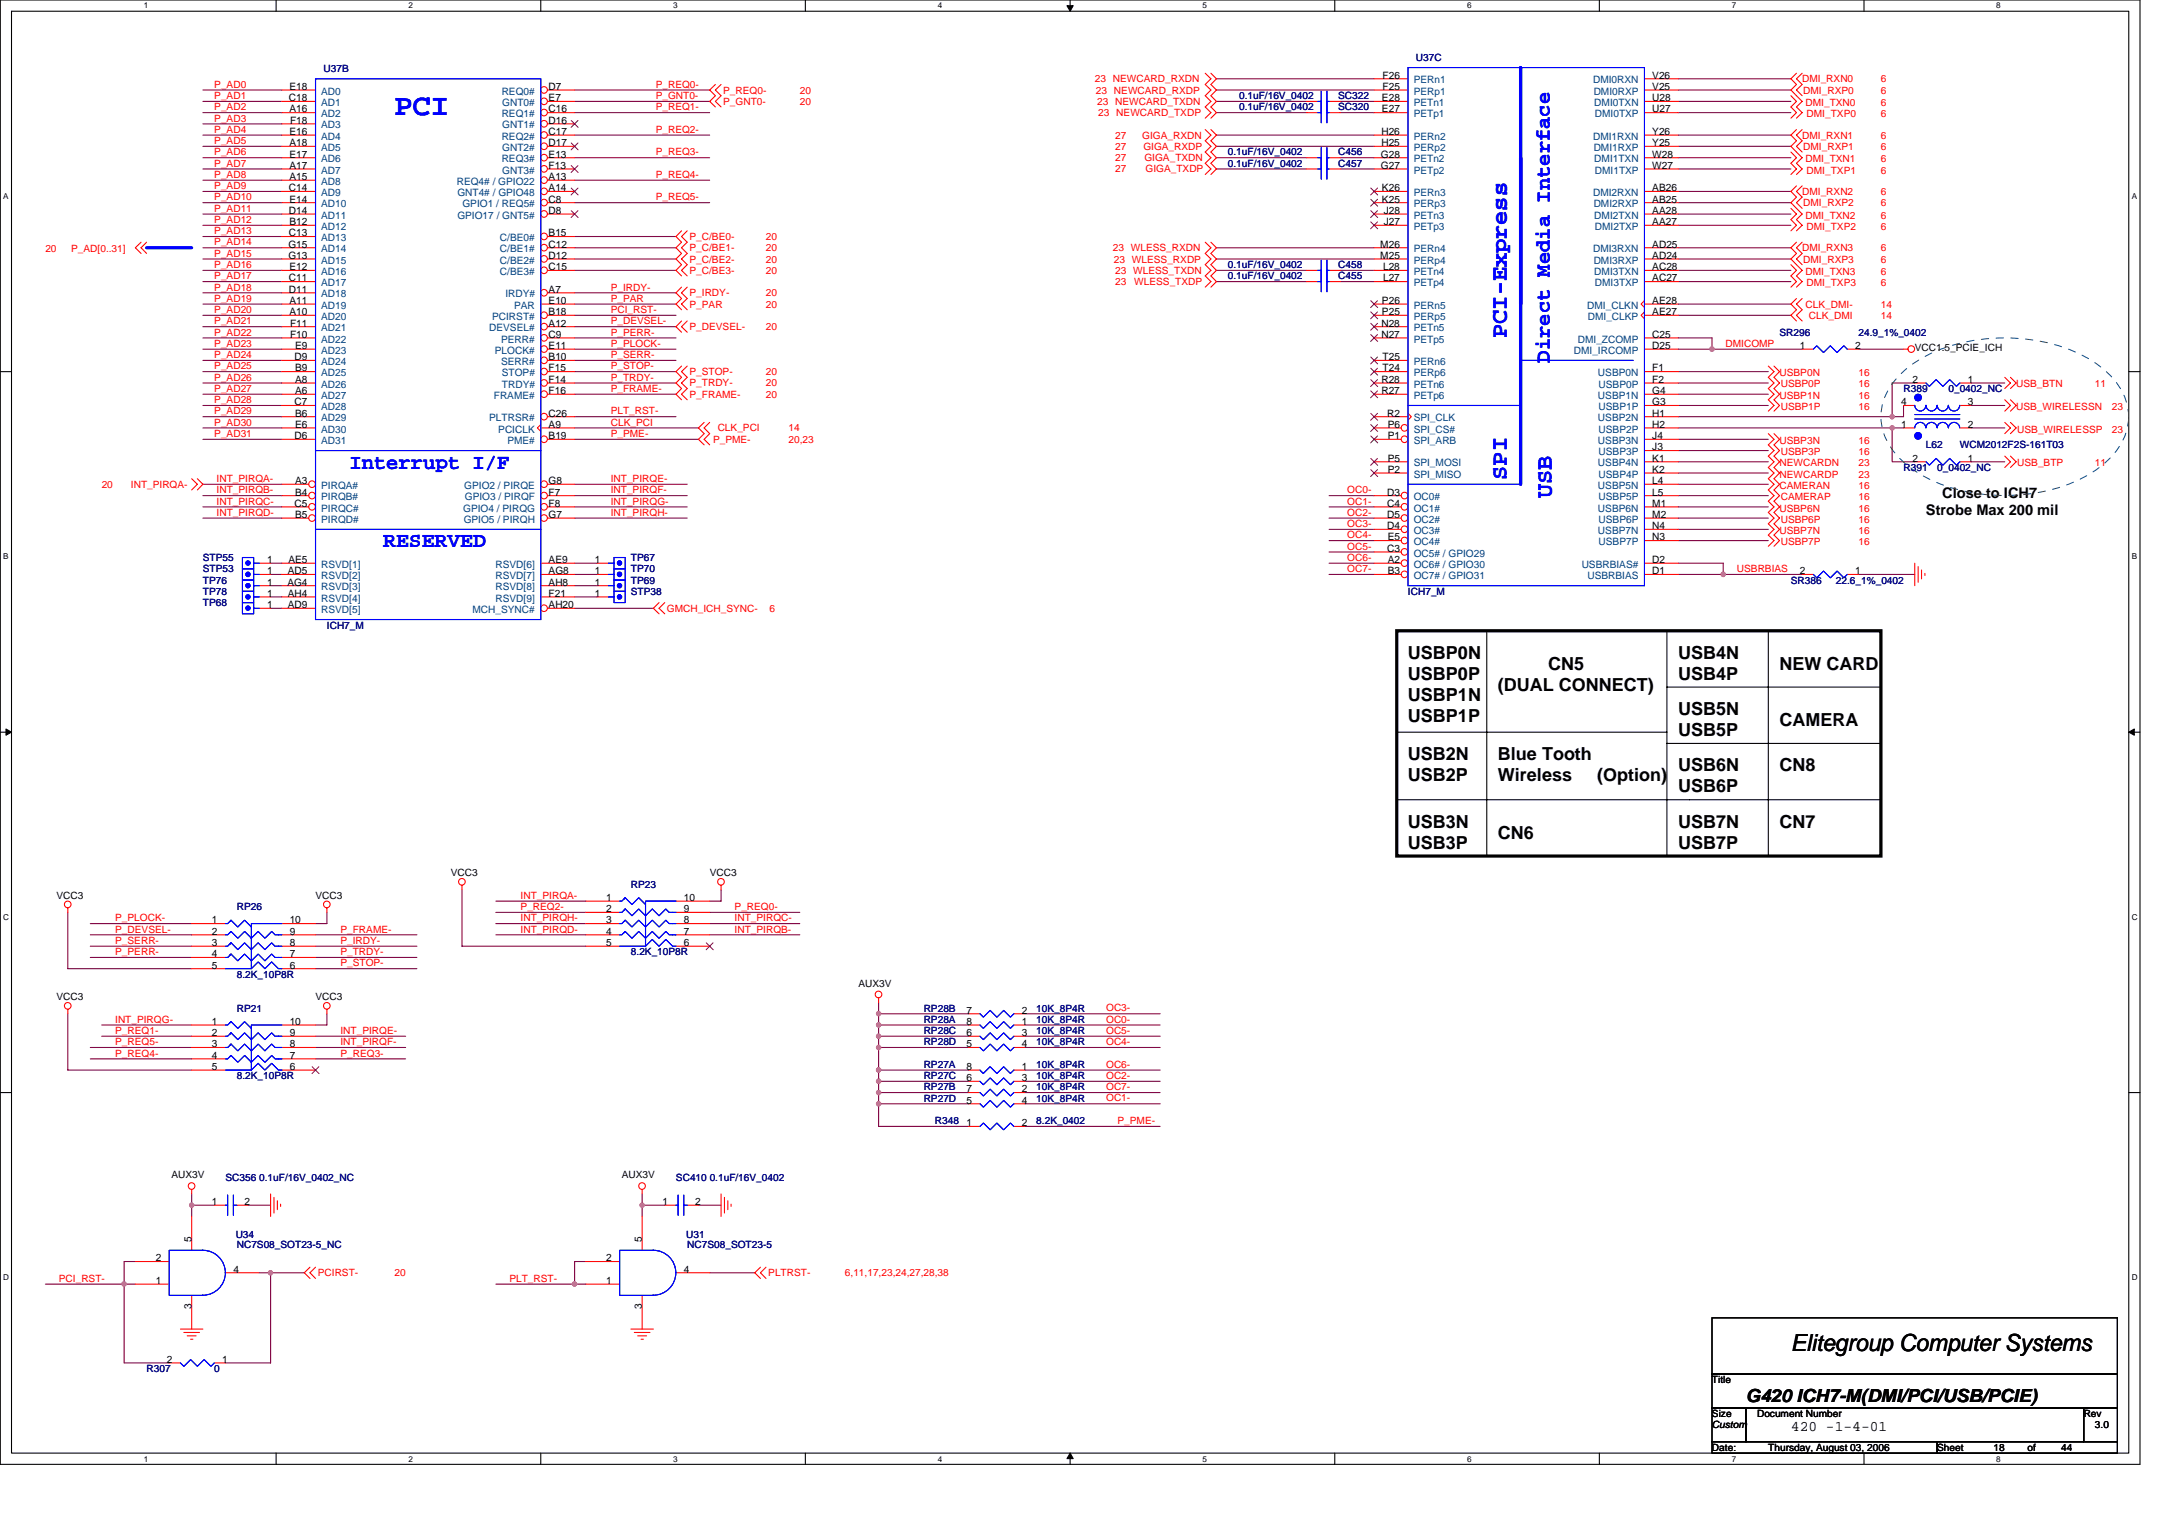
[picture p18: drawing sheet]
<svg xmlns="http://www.w3.org/2000/svg" width="297mm" height="210mm" viewBox="0 0 297 210" stroke-linecap="round" stroke-linejoin="round" font-family="sans-serif">
<defs><g id="words">
<text font-size="4.2" fill="#00f" x="54.3" y="15.9">PCI</text>
<g font-size="3.2" fill="#00f">
<text x="207.3" y="46.5" transform="rotate(-90 207.3 46.5)">PCI-Express</text>
<text x="207.3" y="66" transform="rotate(-90 207.3 66)">SPI</text>
<text x="213.5" y="68.5" transform="rotate(-90 213.5 68.5)">USB</text>
</g>
<text font-size="3.2" x="246.4" y="185.9">Elitegroup Computer Systems</text>
<g font-size="2.9" fill="#00f">
<text x="213.3" y="49.9" transform="rotate(-90 213.3 49.9)">Direct Media Interface</text>
<text x="48.1" y="64.5">Interrupt I/F</text>
<text x="52.7" y="75.3">RESERVED</text>
</g>
<g font-size="2.5">
<text x="193.7" y="90.6">USBP0N</text>
<text x="193.7" y="93.5">USBP0P</text>
<text x="206.1" y="95.1">(DUAL CONNECT)</text>
<text x="213" y="92.1">CN5</text>
<text x="230.9" y="90.6">USB4N</text>
<text x="230.9" y="93.5">USB4P</text>
<text x="244.8" y="92.1">NEW CARD</text>
<text x="193.7" y="96.4">USBP1N</text>
<text x="193.7" y="99.4">USBP1P</text>
<text x="230.9" y="98.3">USB5N</text>
<text x="230.9" y="101.3">USB5P</text>
<text x="244.8" y="99.9">CAMERA</text>
<text x="193.7" y="104.5">USB2N</text>
<text x="193.7" y="107.5">USB2P</text>
<text x="206.1" y="104.5">Blue Tooth</text>
<text x="206.1" y="107.5">Wireless</text>
<text x="219.7" y="107.5">(Option)</text>
<text x="230.9" y="106.1">USB6N</text>
<text x="244.8" y="106.1">CN8</text>
<text x="193.7" y="113.8">USB3N</text>
<text x="230.9" y="109">USB6P</text>
<text x="230.9" y="113.8">USB7N</text>
<text x="244.8" y="113.8">CN7</text>
<text x="193.7" y="116.8">USB3P</text>
<text x="206.1" y="115.4">CN6</text>
<text x="230.9" y="116.8">USB7P</text>
<text x="240.2" y="192.8">G420 ICH7-M(DMI/PCI/USB/PCIE)</text>
</g>
<g font-size="2">
<text x="265" y="70.8">Strobe Max 200 mil</text>
<text x="267.2" y="68.5">Close to ICH7</text>
<text x="246.4" y="196.8">420 -1-4-01</text>
</g>
<g font-size="1.4" fill="#000080">
<text x="44.5" y="9.9">U37B</text>
<text x="194.8" y="8.4">U37C</text>
<text x="170.5" y="13.6">0.1uF/16V_0402</text>
<text x="170.5" y="15.2">0.1uF/16V_0402</text>
<text x="184.1" y="13.6">SC322</text>
<text x="184.1" y="15.2">SC320</text>
<text x="168.9" y="22.9">0.1uF/16V_0402</text>
<text x="168.9" y="21.4">0.1uF/16V_0402</text>
<text x="184.1" y="22.9">C457</text>
<text x="184.1" y="21.4">C456</text>
<text x="168.9" y="36.9">0.1uF/16V_0402</text>
<text x="168.9" y="38.4">0.1uF/16V_0402</text>
<text x="184.1" y="36.9">C458</text>
<text x="184.1" y="38.4">C455</text>
<text x="244.8" y="46.2">SR296</text>
<text x="255.7" y="46.2">24.9_1%_0402</text>
<text x="261.9" y="53.9">R389</text>
<text x="268.1" y="53.9">0_0402_NC</text>
<text x="261.9" y="64.8">R391</text>
<text x="265" y="61.7">L62</text>
<text x="266.5" y="64.8">0_0402_NC</text>
<text x="269.6" y="61.7">WCM2012F2S-161T03</text>
<text x="27.9" y="77.2">STP55</text>
<text x="86.8" y="77.2">TP67</text>
<text x="27.9" y="83.4">TP68</text>
<text x="27.9" y="81.8">TP78</text>
<text x="27.9" y="78.7">STP53</text>
<text x="27.9" y="80.3">TP76</text>
<text x="86.8" y="78.7">TP70</text>
<text x="86.8" y="80.3">TP69</text>
<text x="86.8" y="81.8">STP38</text>
<text x="193.7" y="81.8">ICH7_M</text>
<text x="246.4" y="80.3">SR386</text>
<text x="252.6" y="80.3">22.6_1%_0402</text>
<text x="45" y="86.5">ICH7_M</text>
<text x="32.6" y="125.2">RP26</text>
<text x="86.8" y="122.1">RP23</text>
<text x="86.8" y="131.4">8.2K_10P8R</text>
<text x="32.6" y="134.5">8.2K_10P8R</text>
<text x="32.6" y="139.1">RP21</text>
<text x="127.1" y="140.7">RP28A</text>
<text x="127.1" y="142.2">RP28C</text>
<text x="127.1" y="143.8">RP28D</text>
<text x="127.1" y="139.1">RP28B</text>
<text x="142.6" y="142.2">10K_8P4R</text>
<text x="142.6" y="143.8">10K_8P4R</text>
<text x="142.6" y="140.7">10K_8P4R</text>
<text x="142.6" y="139.1">10K_8P4R</text>
<text x="32.6" y="148.4">8.2K_10P8R</text>
<text x="127.1" y="150">RP27B</text>
<text x="127.1" y="148.4">RP27C</text>
<text x="127.1" y="146.9">RP27A</text>
<text x="142.6" y="148.4">10K_8P4R</text>
<text x="142.6" y="150">10K_8P4R</text>
<text x="142.6" y="146.9">10K_8P4R</text>
<text x="127.1" y="151.5">RP27D</text>
<text x="128.6" y="154.6">R348</text>
<text x="142.6" y="154.6">8.2K_0402</text>
<text x="142.6" y="151.5">10K_8P4R</text>
<text x="31" y="162.4">SC356 0.1uF/16V_0402_NC</text>
<text x="93" y="162.4">SC410 0.1uF/16V_0402</text>
<text x="32.4" y="170.3">U34</text>
<text x="32.6" y="171.7">NC7S08_SOT23-5_NC</text>
<text x="94.4" y="170.3">U31</text>
<text x="94.5" y="171.7">NC7S08_SOT23-5</text>
<text x="20.2" y="188.7">R307</text>
<text x="29.5" y="188.7">0</text>
</g>
<g font-size="1.4" fill="#f00">
<text x="150.6" y="11.3">23 NEWCARD_RXDN</text>
<text x="247.9" y="11.3">DMI_RXN0</text>
<text x="258.8" y="11.3">6</text>
<text x="29.5" y="12.1">P_AD0</text>
<text x="29.5" y="13.6">P_AD1</text>
<text x="29.5" y="16.7">P_AD3</text>
<text x="29.5" y="15.2">P_AD2</text>
<text x="90.2" y="12.1">P_REQ0-</text>
<text x="90.2" y="13.6">P_GNT0-</text>
<text x="90.2" y="15.2">P_REQ1-</text>
<text x="99.5" y="12.9">P_REQ0-</text>
<text x="99.5" y="14.4">P_GNT0-</text>
<text x="110" y="12.9">20</text>
<text x="110" y="14.4">20</text>
<text x="150.8" y="12.9">23 NEWCARD_RXDP</text>
<text x="150.9" y="14.4">23 NEWCARD_TXDN</text>
<text x="151.1" y="16">23 NEWCARD_TXDP</text>
<text x="248.1" y="12.9">DMI_RXP0</text>
<text x="248.4" y="14.6">DMI_TXN0</text>
<text x="248.6" y="16.1">DMI_TXP0</text>
<text x="258.8" y="12.9">6</text>
<text x="258.8" y="14.6">6</text>
<text x="258.8" y="16.1">6</text>
<text x="29.5" y="22.9">P_AD7</text>
<text x="29.5" y="19.8">P_AD5</text>
<text x="29.5" y="21.4">P_AD6</text>
<text x="29.5" y="18.3">P_AD4</text>
<text x="90.2" y="18.3">P_REQ2-</text>
<text x="90.2" y="21.4">P_REQ3-</text>
<text x="153.4" y="22.2">27</text>
<text x="153.4" y="20.6">27</text>
<text x="153.4" y="23.7">27</text>
<text x="153.4" y="19.1">27</text>
<text x="157.1" y="19.1">GIGA_RXDN</text>
<text x="157.3" y="20.6">GIGA_RXDP</text>
<text x="157.5" y="22.2">GIGA_TXDN</text>
<text x="157.6" y="23.7">GIGA_TXDP</text>
<text x="247.9" y="19.1">DMI_RXN1</text>
<text x="248.1" y="20.6">DMI_RXP1</text>
<text x="248.4" y="22.3">DMI_TXN1</text>
<text x="248.6" y="23.9">DMI_TXP1</text>
<text x="258.8" y="19.1">6</text>
<text x="258.8" y="20.6">6</text>
<text x="258.8" y="22.3">6</text>
<text x="258.8" y="23.9">6</text>
<text x="29.5" y="26">P_AD9</text>
<text x="29.5" y="27.6">P_AD10</text>
<text x="29.5" y="24.5">P_AD8</text>
<text x="29.5" y="29.1">P_AD11</text>
<text x="90.2" y="27.6">P_REQ5-</text>
<text x="90.2" y="24.5">P_REQ4-</text>
<text x="247.9" y="26.8">DMI_RXN2</text>
<text x="248.1" y="28.4">DMI_RXP2</text>
<text x="258.8" y="26.8">6</text>
<text x="258.8" y="28.4">6</text>
<text x="6.2" y="34.7">20</text>
<text x="9.8" y="34.7">P_AD[0..31]</text>
<text x="29.5" y="35.3">P_AD15</text>
<text x="29.5" y="32.2">P_AD13</text>
<text x="29.5" y="33.8">P_AD14</text>
<text x="29.5" y="30.7">P_AD12</text>
<text x="94.9" y="33">P_C/BE0-</text>
<text x="94.9" y="34.6">P_C/BE1-</text>
<text x="105.4" y="33">20</text>
<text x="105.4" y="34.6">20</text>
<text x="153.1" y="34.6">23 WLESS_RXDN</text>
<text x="247.9" y="34.6">DMI_RXN3</text>
<text x="248.4" y="30.1">DMI_TXN2</text>
<text x="248.6" y="31.6">DMI_TXP2</text>
<text x="258.8" y="34.6">6</text>
<text x="258.8" y="30.1">6</text>
<text x="258.8" y="31.6">6</text>
<text x="29.5" y="40">P_AD18</text>
<text x="29.5" y="36.9">P_AD16</text>
<text x="29.5" y="41.5">P_AD19</text>
<text x="29.5" y="38.4">P_AD17</text>
<text x="84" y="41.5">P_PAR</text>
<text x="84" y="40">P_IRDY-</text>
<text x="94.9" y="36.1">P_C/BE2-</text>
<text x="94.9" y="37.7">P_C/BE3-</text>
<text x="94.9" y="40.7">P_IRDY-</text>
<text x="105.4" y="36.1">20</text>
<text x="105.4" y="37.7">20</text>
<text x="105.4" y="40.7">20</text>
<text x="153.3" y="36.1">23 WLESS_RXDP</text>
<text x="153.4" y="37.7">23 WLESS_TXDN</text>
<text x="153.4" y="39.2">23</text>
<text x="156.1" y="39.2">WLESS_TXDP</text>
<text x="248.1" y="36.1">DMI_RXP3</text>
<text x="248.4" y="37.8">DMI_TXN3</text>
<text x="248.6" y="39.4">DMI_TXP3</text>
<text x="258.8" y="36.1">6</text>
<text x="258.8" y="37.8">6</text>
<text x="258.8" y="39.4">6</text>
<text x="29.5" y="46.2">P_AD22</text>
<text x="29.5" y="44.6">P_AD21</text>
<text x="29.5" y="47.7">P_AD23</text>
<text x="29.5" y="43.1">P_AD20</text>
<text x="84" y="46.2">P_PERR-</text>
<text x="84" y="44.6">P_DEVSEL-</text>
<text x="84" y="47.7">P_PLOCK-</text>
<text x="84" y="43.1">PCI_RST-</text>
<text x="94.9" y="42.3">P_PAR</text>
<text x="94.9" y="45.4">P_DEVSEL-</text>
<text x="105.4" y="45.4">20</text>
<text x="105.4" y="42.3">20</text>
<text x="237.4" y="47.7">DMICOMP</text>
<text x="248.4" y="42.3">CLK_DMI-</text>
<text x="248.9" y="43.9">CLK_DMI</text>
<text x="258.8" y="42.3">14</text>
<text x="258.8" y="43.9">14</text>
<text x="29.5" y="53.9">P_AD27</text>
<text x="29.5" y="52.4">P_AD26</text>
<text x="29.5" y="49.3">P_AD24</text>
<text x="29.5" y="50.8">P_AD25</text>
<text x="84" y="50.8">P_STOP-</text>
<text x="84" y="52.4">P_TRDY-</text>
<text x="84" y="49.3">P_SERR-</text>
<text x="84" y="53.9">P_FRAME-</text>
<text x="94.9" y="51.6">P_STOP-</text>
<text x="94.9" y="53.1">P_TRDY-</text>
<text x="105.4" y="53.1">20</text>
<text x="105.4" y="51.6">20</text>
<text x="244.8" y="51.8">USBP0N</text>
<text x="245" y="53.3">USBP0P</text>
<text x="255.7" y="51.8">16</text>
<text x="255.7" y="53.3">16</text>
<text x="277.4" y="53.3">USB_BTN</text>
<text x="288.2" y="53.3">11</text>
<text x="29.5" y="57">P_AD29</text>
<text x="29.5" y="58.5">P_AD30</text>
<text x="29.5" y="55.5">P_AD28</text>
<text x="84" y="58.5">CLK_PCI</text>
<text x="84" y="57">PLT_RST-</text>
<text x="94.9" y="54.7">P_FRAME-</text>
<text x="98.7" y="59.4">CLK_PCI</text>
<text x="105.4" y="54.7">20</text>
<text x="108.5" y="59.4">14</text>
<text x="244.8" y="54.9">USBP1N</text>
<text x="245" y="56.4">USBP1P</text>
<text x="255.7" y="54.9">16</text>
<text x="255.7" y="56.4">16</text>
<text x="277.4" y="56.4">USB_WIRELESSN</text>
<text x="277.5" y="59.5">USB_WIRELESSP</text>
<text x="290.6" y="56.4">23</text>
<text x="290.6" y="59.5">23</text>
<text x="29.5" y="60.1">P_AD31</text>
<text x="84" y="60.1">P_PME-</text>
<text x="98.1" y="60.9">P_PME-</text>
<text x="108.5" y="60.9">20,23</text>
<text x="244.8" y="61">USBP3N</text>
<text x="244.8" y="64.2">NEWCARDN</text>
<text x="244.8" y="65.7">NEWCARDP</text>
<text x="245" y="62.6">USBP3P</text>
<text x="255.7" y="64.2">23</text>
<text x="255.7" y="65.7">23</text>
<text x="255.7" y="61">16</text>
<text x="255.7" y="62.6">16</text>
<text x="277.5" y="64.2">USB_BTP</text>
<text x="288.2" y="64.2">11</text>
<text x="14" y="67.1">20</text>
<text x="18" y="67.1">INT_PIRQA-</text>
<text x="29.8" y="67.9">INT_PIRQB-</text>
<text x="29.8" y="71">INT_PIRQD-</text>
<text x="29.8" y="66.3">INT_PIRQA-</text>
<text x="29.8" y="69.4">INT_PIRQC-</text>
<text x="84" y="69.4">INT_PIRQG-</text>
<text x="84" y="71">INT_PIRQH-</text>
<text x="84" y="67.9">INT_PIRQF-</text>
<text x="84" y="66.3">INT_PIRQE-</text>
<text x="185.4" y="71">OC2-</text>
<text x="185.4" y="69.4">OC1-</text>
<text x="185.4" y="67.9">OC0-</text>
<text x="244.8" y="67.2">CAMERAN</text>
<text x="244.8" y="70.4">USBP6N</text>
<text x="245" y="68.8">CAMERAP</text>
<text x="245" y="71.9">USBP6P</text>
<text x="255.7" y="67.2">16</text>
<text x="255.7" y="70.4">16</text>
<text x="255.7" y="68.8">16</text>
<text x="255.7" y="71.9">16</text>
<text x="185.4" y="75.6">OC5-</text>
<text x="185.4" y="72.5">OC3-</text>
<text x="185.4" y="77.2">OC6-</text>
<text x="185.4" y="74">OC4-</text>
<text x="244.8" y="73.4">USBP7N</text>
<text x="245" y="75">USBP7P</text>
<text x="255.7" y="73.4">16</text>
<text x="255.7" y="75">16</text>
<text x="185.4" y="78.7">OC7-</text>
<text x="239" y="78.7">USBRBIAS</text>
<text x="91.8" y="84.1">GMCH_ICH_SYNC-</text>
<text x="105.8" y="84.1">6</text>
<text x="71.6" y="125.2">P_REQ2-</text>
<text x="71.6" y="123.6">INT_PIRQA-</text>
<text x="101.1" y="125.2">P_REQ0-</text>
<text x="15.9" y="129.8">P_SERR-</text>
<text x="15.9" y="131.4">P_PERR-</text>
<text x="15.9" y="128.3">P_DEVSEL-</text>
<text x="15.9" y="126.7">P_PLOCK-</text>
<text x="46.8" y="131.4">P_TRDY-</text>
<text x="46.8" y="128.3">P_FRAME-</text>
<text x="46.8" y="129.8">P_IRDY-</text>
<text x="71.6" y="128.3">INT_PIRQD-</text>
<text x="71.6" y="126.7">INT_PIRQH-</text>
<text x="101.1" y="128.3">INT_PIRQB-</text>
<text x="101.1" y="126.7">INT_PIRQC-</text>
<text x="46.8" y="132.9">P_STOP-</text>
<text x="15.9" y="143.8">P_REQ5-</text>
<text x="15.9" y="142.2">P_REQ1-</text>
<text x="15.9" y="140.7">INT_PIRQG-</text>
<text x="46.8" y="142.2">INT_PIRQE-</text>
<text x="46.8" y="143.8">INT_PIRQF-</text>
<text x="152.2" y="140.7">OC0-</text>
<text x="152.2" y="142.2">OC5-</text>
<text x="152.2" y="139.1">OC3-</text>
<text x="152.2" y="143.8">OC4-</text>
<text x="15.9" y="145.3">P_REQ4-</text>
<text x="46.8" y="145.3">P_REQ3-</text>
<text x="152.2" y="146.9">OC6-</text>
<text x="152.2" y="148.4">OC2-</text>
<text x="152.2" y="150">OC7-</text>
<text x="152.2" y="151.5">OC1-</text>
<text x="153.8" y="154.6">P_PME-</text>
<text x="8.1" y="176.3">PCI_RST-</text>
<text x="43.7" y="175.6">PCIRST-</text>
<text x="54.3" y="175.6">20</text>
<text x="70.1" y="176.3">PLT_RST-</text>
<text x="105.7" y="175.6">PLTRST-</text>
<text x="116.2" y="175.6">6,11,17,23,24,27,28,38</text>
</g>
<g font-size="1.4">
<text x="190.2" y="10.8">F26</text>
<text x="227.3" y="10.8">V26</text>
<text x="39.7" y="13.9">C18</text>
<text x="39.8" y="12.4">E18</text>
<text x="39.8" y="15.5">A16</text>
<text x="39.9" y="17">F18</text>
<text x="75.5" y="13.9">E7</text>
<text x="75.5" y="17">D16</text>
<text x="75.5" y="12.4">D7</text>
<text x="75.5" y="15.5">C16</text>
<text x="190.1" y="13.9">E28</text>
<text x="190.1" y="15.5">E27</text>
<text x="190.2" y="12.4">F25</text>
<text x="227.3" y="15.5">U27</text>
<text x="227.3" y="13.9">U28</text>
<text x="227.3" y="12.4">V25</text>
<text x="39.8" y="18.6">E16</text>
<text x="39.8" y="20.1">A18</text>
<text x="39.8" y="21.7">E17</text>
<text x="39.8" y="23.2">A17</text>
<text x="75.5" y="20.1">D17</text>
<text x="75.5" y="23.2">F13</text>
<text x="75.5" y="18.6">C17</text>
<text x="75.5" y="21.7">E13</text>
<text x="190" y="21.7">G28</text>
<text x="190" y="23.2">G27</text>
<text x="190.1" y="18.6">H26</text>
<text x="190.1" y="20.1">H25</text>
<text x="227.3" y="23.2">W27</text>
<text x="227.3" y="21.7">W28</text>
<text x="227.3" y="20.1">Y25</text>
<text x="227.3" y="18.6">Y26</text>
<text x="39.7" y="26.3">C14</text>
<text x="39.7" y="29.4">D14</text>
<text x="39.8" y="24.8">A15</text>
<text x="39.8" y="27.9">E14</text>
<text x="75.5" y="24.8">A13</text>
<text x="75.5" y="27.9">C8</text>
<text x="75.5" y="26.3">A14</text>
<text x="75.5" y="29.4">D8</text>
<text x="190.1" y="26.3">K26</text>
<text x="190.1" y="27.9">K25</text>
<text x="190.4" y="29.4">J28</text>
<text x="227.3" y="29.4">AA28</text>
<text x="227.3" y="27.9">AB25</text>
<text x="227.3" y="26.3">AB26</text>
<text x="39.7" y="34.1">G15</text>
<text x="39.7" y="35.6">G13</text>
<text x="39.7" y="32.5">C13</text>
<text x="39.8" y="31">B12</text>
<text x="75.5" y="32.5">B15</text>
<text x="75.5" y="34.1">C12</text>
<text x="75.5" y="35.6">D12</text>
<text x="189.9" y="34.1">M26</text>
<text x="189.9" y="35.6">M25</text>
<text x="190.4" y="31">J27</text>
<text x="227.3" y="31">AA27</text>
<text x="227.3" y="35.6">AD24</text>
<text x="227.3" y="34.1">AD25</text>
<text x="39.7" y="38.7">C11</text>
<text x="39.7" y="40.3">D11</text>
<text x="39.8" y="37.2">E12</text>
<text x="39.8" y="41.8">A11</text>
<text x="75.5" y="40.3">A7</text>
<text x="75.5" y="37.2">C15</text>
<text x="75.5" y="41.8">E10</text>
<text x="190.1" y="41.8">P26</text>
<text x="190.3" y="37.2">L28</text>
<text x="190.3" y="38.7">L27</text>
<text x="227.3" y="38.7">AC27</text>
<text x="227.3" y="37.2">AC28</text>
<text x="227.3" y="41.8">AE28</text>
<text x="39.8" y="43.3">A10</text>
<text x="39.9" y="44.9">F11</text>
<text x="39.9" y="46.5">F10</text>
<text x="75.5" y="44.9">A12</text>
<text x="75.5" y="43.3">B18</text>
<text x="75.5" y="46.5">C9</text>
<text x="190.1" y="44.9">N28</text>
<text x="190.1" y="46.5">N27</text>
<text x="190.1" y="43.3">P25</text>
<text x="227.3" y="43.3">AE27</text>
<text x="227.3" y="46.5">C25</text>
<text x="40.5" y="49.6">D9</text>
<text x="40.6" y="48">E9</text>
<text x="40.6" y="51.1">B9</text>
<text x="40.6" y="52.7">A8</text>
<text x="75.5" y="51.1">F15</text>
<text x="75.5" y="48">E11</text>
<text x="75.5" y="52.7">F14</text>
<text x="75.5" y="49.6">B10</text>
<text x="190.1" y="52.7">R28</text>
<text x="190.2" y="49.6">T25</text>
<text x="190.2" y="51.1">T24</text>
<text x="227.3" y="48">D25</text>
<text x="227.3" y="52.7">F2</text>
<text x="227.3" y="51.1">F1</text>
<text x="247.6" y="48">1</text>
<text x="255.2" y="48">2</text>
<text x="263.1" y="52.7">2</text>
<text x="263.4" y="48.3">VCC1.5_PCIE_ICH</text>
<text x="270.7" y="52.7">1</text>
<text x="40.5" y="55.8">C7</text>
<text x="40.6" y="54.2">A6</text>
<text x="40.6" y="57.3">B6</text>
<text x="40.6" y="58.8">E6</text>
<text x="75.5" y="58.8">A9</text>
<text x="75.5" y="57.3">C26</text>
<text x="75.5" y="54.2">F16</text>
<text x="190.1" y="54.2">R27</text>
<text x="190.8" y="57.3">R2</text>
<text x="190.9" y="58.8">P6</text>
<text x="227.3" y="55.8">G3</text>
<text x="227.3" y="58.8">H2</text>
<text x="227.3" y="54.2">G4</text>
<text x="227.3" y="57.3">H1</text>
<text x="261.6" y="58.8">1</text>
<text x="261.6" y="55.8">4</text>
<text x="270.7" y="58.8">2</text>
<text x="270.7" y="55.8">3</text>
<text x="40.5" y="60.4">D6</text>
<text x="75.5" y="60.4">B19</text>
<text x="190.9" y="60.4">P1</text>
<text x="190.9" y="63.5">P5</text>
<text x="190.9" y="65">P2</text>
<text x="227.3" y="62">J3</text>
<text x="227.3" y="65">K2</text>
<text x="227.3" y="60.4">J4</text>
<text x="227.3" y="63.5">K1</text>
<text x="263.1" y="63.5">2</text>
<text x="270.7" y="63.5">1</text>
<text x="40.5" y="69.7">C5</text>
<text x="40.6" y="66.6">A3</text>
<text x="40.6" y="68.2">B4</text>
<text x="40.6" y="71.2">B5</text>
<text x="75.5" y="69.7">F8</text>
<text x="75.5" y="68.2">F7</text>
<text x="75.5" y="66.6">G8</text>
<text x="75.5" y="71.2">G7</text>
<text x="190.8" y="68.2">D3</text>
<text x="190.8" y="69.7">C4</text>
<text x="190.8" y="71.2">D5</text>
<text x="227.3" y="68.2">L5</text>
<text x="227.3" y="71.2">M2</text>
<text x="227.3" y="66.6">L4</text>
<text x="227.3" y="69.7">M1</text>
<text x="36.7" y="77.4">1</text>
<text x="39.7" y="77.4">AE5</text>
<text x="75.5" y="77.4">AE9</text>
<text x="81.8" y="77.4">1</text>
<text x="190.8" y="72.8">D4</text>
<text x="190.8" y="75.9">C3</text>
<text x="190.9" y="74.3">E5</text>
<text x="190.9" y="77.4">A2</text>
<text x="227.3" y="74.3">N3</text>
<text x="227.3" y="77.4">D2</text>
<text x="227.3" y="72.8">N4</text>
<text x="36.7" y="83.7">1</text>
<text x="36.7" y="82.1">1</text>
<text x="36.7" y="79">1</text>
<text x="36.7" y="80.5">1</text>
<text x="39.5" y="80.5">AG4</text>
<text x="39.6" y="79">AD5</text>
<text x="39.6" y="82.1">AH4</text>
<text x="39.6" y="83.7">AD9</text>
<text x="75.5" y="79">AG8</text>
<text x="75.5" y="80.5">AH8</text>
<text x="75.5" y="82.1">F21</text>
<text x="75.5" y="83.7">AH20</text>
<text x="81.8" y="79">1</text>
<text x="81.8" y="80.5">1</text>
<text x="81.8" y="82.1">1</text>
<text x="190.9" y="79">B3</text>
<text x="227.3" y="79">D1</text>
<text x="247.6" y="79">2</text>
<text x="255.2" y="79">1</text>
<text x="7.8" y="123.7">VCC3</text>
<text x="43.4" y="123.7">VCC3</text>
<text x="62" y="120.5">VCC3</text>
<text x="83.4" y="123.9">1</text>
<text x="83.4" y="125.5">2</text>
<text x="94.1" y="125.5">9</text>
<text x="94.1" y="123.9">10</text>
<text x="97.6" y="120.5">VCC3</text>
<text x="29.2" y="127">1</text>
<text x="29.2" y="128.6">2</text>
<text x="29.2" y="130.1">3</text>
<text x="29.2" y="131.7">4</text>
<text x="39.9" y="131.7">7</text>
<text x="39.9" y="130.1">8</text>
<text x="39.9" y="128.6">9</text>
<text x="39.9" y="127">10</text>
<text x="83.4" y="127">3</text>
<text x="83.4" y="128.6">4</text>
<text x="83.4" y="130.1">5</text>
<text x="94.1" y="130.1">6</text>
<text x="94.1" y="128.6">7</text>
<text x="94.1" y="127">8</text>
<text x="7.8" y="137.6">VCC3</text>
<text x="29.2" y="133.2">5</text>
<text x="39.9" y="133.2">6</text>
<text x="43.4" y="137.6">VCC3</text>
<text x="118.1" y="135.7">AUX3V</text>
<text x="29.2" y="141">1</text>
<text x="29.2" y="142.5">2</text>
<text x="39.9" y="142.5">9</text>
<text x="39.9" y="141">10</text>
<text x="133" y="141">8</text>
<text x="133" y="142.5">6</text>
<text x="133" y="139.4">7</text>
<text x="140.6" y="141">1</text>
<text x="140.6" y="142.5">3</text>
<text x="140.6" y="139.4">2</text>
<text x="29.2" y="144.1">3</text>
<text x="29.2" y="145.6">4</text>
<text x="29.2" y="147.2">5</text>
<text x="39.9" y="147.2">6</text>
<text x="39.9" y="145.6">7</text>
<text x="39.9" y="144.1">8</text>
<text x="133" y="148.7">6</text>
<text x="133" y="144.1">5</text>
<text x="133" y="147.2">8</text>
<text x="140.6" y="148.7">3</text>
<text x="140.6" y="144.1">4</text>
<text x="140.6" y="147.2">1</text>
<text x="133" y="150.3">7</text>
<text x="133" y="154.9">1</text>
<text x="133" y="151.8">5</text>
<text x="140.6" y="150.3">2</text>
<text x="140.6" y="154.9">2</text>
<text x="140.6" y="151.8">4</text>
<text x="23.6" y="162.1">AUX3V</text>
<text x="29.2" y="165.8">1</text>
<text x="33.7" y="165.8">2</text>
<text x="85.6" y="162.1">AUX3V</text>
<text x="91.1" y="165.8">1</text>
<text x="95.6" y="165.8">2</text>
<text x="21.4" y="173.5">2</text>
<text x="26.3" y="170.9" transform="rotate(-90 26.3 170.9)">5</text>
<text x="83.4" y="173.5">2</text>
<text x="88.3" y="170.9" transform="rotate(-90 88.3 170.9)">5</text>
<text x="21.4" y="176.6">1</text>
<text x="32.1" y="175">4</text>
<text x="83.4" y="176.6">1</text>
<text x="94.1" y="175">4</text>
<text x="26.3" y="180" transform="rotate(-90 26.3 180)">3</text>
<text x="88.3" y="180" transform="rotate(-90 88.3 180)">3</text>
<text x="23" y="187.5">2</text>
<text x="30.6" y="187.5">1</text>
<text x="235.5" y="190.3">Title</text>
<text x="235.5" y="196.5">Custom</text>
<text x="235.5" y="194.9">Size</text>
<text x="241.7" y="194.9">Document Number</text>
<text x="286.7" y="194.9">Rev</text>
<text x="288.2" y="196.5">3.0</text>
<text x="235.5" y="199.6">Date:</text>
<text x="243.3" y="199.6">Thursday, August 03, 2006</text>
<text x="266.5" y="199.6">Sheet</text>
<text x="274.3" y="199.6">18</text>
<text x="278.9" y="199.6">of</text>
<text x="283.6" y="199.6">44</text>
</g>
<g font-size="1.4" fill="#004080">
<text x="194.5" y="11.5">PERn1</text>
<text x="219.2" y="11.5">DMI0RXN</text>
<text x="44.2" y="13">AD0</text>
<text x="44.2" y="14.6">AD1</text>
<text x="44.2" y="16.1">AD2</text>
<text x="44.2" y="17.7">AD3</text>
<text x="69" y="13">REQ0#</text>
<text x="69" y="16.1">REQ1#</text>
<text x="69.1" y="14.6">GNT0#</text>
<text x="69.1" y="17.7">GNT1#</text>
<text x="194.5" y="13">PERp1</text>
<text x="194.5" y="14.6">PETn1</text>
<text x="194.5" y="16.1">PETp1</text>
<text x="219.3" y="13">DMI0RXP</text>
<text x="219.3" y="14.6">DMI0TXN</text>
<text x="219.4" y="16.1">DMI0TXP</text>
<text x="44.2" y="19.2">AD4</text>
<text x="44.2" y="20.8">AD5</text>
<text x="44.2" y="22.3">AD6</text>
<text x="44.2" y="23.9">AD7</text>
<text x="69" y="19.2">REQ2#</text>
<text x="69" y="22.3">REQ3#</text>
<text x="69.1" y="20.8">GNT2#</text>
<text x="69.1" y="23.9">GNT3#</text>
<text x="194.5" y="19.2">PERn2</text>
<text x="194.5" y="20.8">PERp2</text>
<text x="194.5" y="22.3">PETn2</text>
<text x="194.5" y="23.9">PETp2</text>
<text x="219.2" y="19.2">DMI1RXN</text>
<text x="219.3" y="20.8">DMI1RXP</text>
<text x="219.3" y="22.3">DMI1TXN</text>
<text x="219.4" y="23.9">DMI1TXP</text>
<text x="44.2" y="25.4">AD8</text>
<text x="44.2" y="27">AD9</text>
<text x="44.2" y="28.5">AD10</text>
<text x="62.8" y="25.4">REQ4# / GPIO22</text>
<text x="62.9" y="27">GNT4# / GPIO48</text>
<text x="63.6" y="28.5">GPIO1 / REQ5#</text>
<text x="194.5" y="27">PERn3</text>
<text x="194.5" y="28.5">PERp3</text>
<text x="219.2" y="27">DMI2RXN</text>
<text x="219.3" y="28.5">DMI2RXP</text>
<text x="44.2" y="30.1">AD11</text>
<text x="44.2" y="31.6">AD12</text>
<text x="44.2" y="33.2">AD13</text>
<text x="44.2" y="34.7">AD14</text>
<text x="62.9" y="30.1">GPIO17 / GNT5#</text>
<text x="68.8" y="33.2">C/BE0#</text>
<text x="68.8" y="34.7">C/BE1#</text>
<text x="194.5" y="30.1">PETn3</text>
<text x="194.5" y="31.6">PETp3</text>
<text x="194.5" y="34.7">PERn4</text>
<text x="219.2" y="34.7">DMI3RXN</text>
<text x="219.3" y="30.1">DMI2TXN</text>
<text x="219.4" y="31.6">DMI2TXP</text>
<text x="44.2" y="36.3">AD15</text>
<text x="44.2" y="37.8">AD16</text>
<text x="44.2" y="39.4">AD17</text>
<text x="44.2" y="40.9">AD18</text>
<text x="68.8" y="36.3">C/BE2#</text>
<text x="68.8" y="37.8">C/BE3#</text>
<text x="69.5" y="40.9">IRDY#</text>
<text x="194.5" y="36.3">PERp4</text>
<text x="194.5" y="37.8">PETn4</text>
<text x="194.5" y="39.4">PETp4</text>
<text x="219.3" y="36.3">DMI3RXP</text>
<text x="219.3" y="37.8">DMI3TXN</text>
<text x="219.4" y="39.4">DMI3TXP</text>
<text x="44.2" y="42.5">AD19</text>
<text x="44.2" y="44">AD20</text>
<text x="44.2" y="45.6">AD21</text>
<text x="44.2" y="47.1">AD22</text>
<text x="67.3" y="45.6">DEVSEL#</text>
<text x="67.7" y="44">PCIRST#</text>
<text x="68.9" y="47.1">PERR#</text>
<text x="70.7" y="42.5">PAR</text>
<text x="194.5" y="42.5">PERn5</text>
<text x="194.5" y="44">PERp5</text>
<text x="194.5" y="45.6">PETn5</text>
<text x="194.5" y="47.1">PETp5</text>
<text x="217.1" y="47.1">DMI_ZCOMP</text>
<text x="218.4" y="42.5">DMI_CLKN</text>
<text x="218.5" y="44">DMI_CLKP</text>
<text x="44.2" y="48.7">AD23</text>
<text x="44.2" y="50.2">AD24</text>
<text x="44.2" y="51.8">AD25</text>
<text x="44.2" y="53.3">AD26</text>
<text x="68.1" y="48.7">PLOCK#</text>
<text x="68.9" y="50.2">SERR#</text>
<text x="69" y="51.8">STOP#</text>
<text x="69.1" y="53.3">TRDY#</text>
<text x="194.5" y="50.2">PERn6</text>
<text x="194.5" y="51.8">PERp6</text>
<text x="194.5" y="53.3">PETn6</text>
<text x="216.5" y="48.7">DMI_IRCOMP</text>
<text x="219.9" y="51.8">USBP0N</text>
<text x="219.9" y="53.3">USBP0P</text>
<text x="44.2" y="54.9">AD27</text>
<text x="44.2" y="56.4">AD28</text>
<text x="44.2" y="58">AD29</text>
<text x="44.2" y="59.5">AD30</text>
<text x="67.3" y="58">PLTRSR#</text>
<text x="67.9" y="54.9">FRAME#</text>
<text x="68.6" y="59.5">PCICLK</text>
<text x="194.5" y="58">SPI_CLK</text>
<text x="194.5" y="59.5">SPI_CS#</text>
<text x="194.5" y="54.9">PETp6</text>
<text x="219.9" y="54.9">USBP1N</text>
<text x="219.9" y="58">USBP2N</text>
<text x="219.9" y="56.4">USBP1P</text>
<text x="219.9" y="59.5">USBP2P</text>
<text x="44.2" y="61.1">AD31</text>
<text x="69.8" y="61.1">PME#</text>
<text x="194.5" y="61.1">SPI_ARB</text>
<text x="194.5" y="64.2">SPI_MOSI</text>
<text x="194.5" y="65.7">SPI_MISO</text>
<text x="219.9" y="61.1">USBP3N</text>
<text x="219.9" y="64.2">USBP4N</text>
<text x="219.9" y="62.6">USBP3P</text>
<text x="219.9" y="65.7">USBP4P</text>
<text x="44.2" y="67.2">PIRQA#</text>
<text x="44.2" y="68.8">PIRQB#</text>
<text x="44.2" y="70.4">PIRQC#</text>
<text x="44.2" y="71.9">PIRQD#</text>
<text x="63.7" y="70.4">GPIO4 / PIRQG</text>
<text x="63.8" y="71.9">GPIO5 / PIRQH</text>
<text x="63.9" y="67.2">GPIO2 / PIRQE</text>
<text x="64" y="68.8">GPIO3 / PIRQF</text>
<text x="194.5" y="68.8">OC0#</text>
<text x="194.5" y="70.4">OC1#</text>
<text x="194.5" y="71.9">OC2#</text>
<text x="219.9" y="67.2">USBP5N</text>
<text x="219.9" y="70.4">USBP6N</text>
<text x="219.9" y="68.8">USBP5P</text>
<text x="219.9" y="71.9">USBP6P</text>
<text x="194.5" y="73.4">OC3#</text>
<text x="194.5" y="75">OC4#</text>
<text x="194.5" y="76.6">OC5# / GPIO29</text>
<text x="219.9" y="73.4">USBP7N</text>
<text x="219.9" y="75">USBP7P</text>
<text x="44.2" y="78.1">RSVD[1]</text>
<text x="44.2" y="79.7">RSVD[2]</text>
<text x="44.2" y="81.2">RSVD[3]</text>
<text x="44.2" y="82.7">RSVD[4]</text>
<text x="68.2" y="78.1">RSVD[6]</text>
<text x="68.2" y="79.7">RSVD[7]</text>
<text x="68.2" y="81.2">RSVD[8]</text>
<text x="68.2" y="82.7">RSVD[9]</text>
<text x="194.5" y="78.1">OC6# / GPIO30</text>
<text x="194.5" y="79.7">OC7# / GPIO31</text>
<text x="217.6" y="78.1">USBRBIAS#</text>
<text x="218.4" y="79.7">USBRBIAS</text>
<text x="44.2" y="84.3">RSVD[5]</text>
<text x="65" y="84.3">MCH_SYNC#</text>
</g>
<g font-size="1.1">
<text x="19.8" y="1.2">1</text>
<text x="56.2" y="1.2">2</text>
<text x="92.6" y="1.2">3</text>
<text x="129" y="1.2">4</text>
<text x="165.4" y="1.2">5</text>
<text x="201.8" y="1.2">6</text>
<text x="238.2" y="1.2">7</text>
<text x="274.7" y="1.2">8</text>
<text x=".4" y="27.3">A</text>
<text x="293.3" y="27.3">A</text>
<text x=".4" y="76.9">B</text>
<text x="293.3" y="76.9">B</text>
<text x=".4" y="126.5">C</text>
<text x="293.3" y="126.5">C</text>
<text x=".4" y="176.1">D</text>
<text x="293.3" y="176.1">D</text>
<text x="19.8" y="201">1</text>
<text x="56.2" y="201">2</text>
<text x="92.6" y="201">3</text>
<text x="129" y="201">4</text>
<text x="165.4" y="201">5</text>
<text x="201.8" y="201">6</text>
<text x="238.2" y="201">7</text>
<text x="274.7" y="201">8</text>
</g>
</g></defs>
<path d="M0 0h294.4v201.4h-294.4zM1.6 1.5h291.3v198.4h-291.3z" fill="none" stroke="#000" stroke-width=".15"/>
<g fill="#fff">
<path d="M19.8 .2h.6v1.2h-.6z"/>
<path d="M19.8 200h.6v1.3h-.6z"/>
</g>
<path d="M38 0v1.5M38 199.9v1.5" fill="none" stroke="#000" stroke-width=".15"/>
<g fill="#fff">
<path d="M56.2 .2h.6v1.2h-.6z"/>
<path d="M56.2 200h.6v1.3h-.6z"/>
</g>
<path d="M74.4 0v1.5M74.4 199.9v1.5" fill="none" stroke="#000" stroke-width=".15"/>
<g fill="#fff">
<path d="M92.6 .2h.6v1.2h-.6z"/>
<path d="M92.6 200h.6v1.3h-.6z"/>
</g>
<path d="M110.8 0v1.5M110.8 199.9v1.5" fill="none" stroke="#000" stroke-width=".15"/>
<g fill="#fff">
<path d="M129 .2h.6v1.2h-.6z"/>
<path d="M129 200h.6v1.3h-.6z"/>
</g>
<path d="M147.2 0v1.5M147.2 199.9v1.5" fill="none" stroke="#000" stroke-width=".15"/>
<path d="M146.8 .8h.9l-.5 .7zM147.2 199.9l.5 .7h-.9z" fill="#000" stroke="#000" stroke-width=".14"/>
<g fill="#fff">
<path d="M165.4 .2h.6v1.2h-.6z"/>
<path d="M165.4 200h.6v1.3h-.6z"/>
</g>
<path d="M183.6 0v1.5M183.6 199.9v1.5" fill="none" stroke="#000" stroke-width=".15"/>
<g fill="#fff">
<path d="M201.8 .2h.6v1.2h-.6z"/>
<path d="M201.8 200h.6v1.3h-.6z"/>
</g>
<path d="M220 0v1.5M220 199.9v1.5" fill="none" stroke="#000" stroke-width=".15"/>
<g fill="#fff">
<path d="M238.2 .2h.6v1.2h-.6z"/>
<path d="M238.2 200h.6v1.3h-.6z"/>
</g>
<path d="M256.5 0v1.5M256.5 199.9v1.5" fill="none" stroke="#000" stroke-width=".15"/>
<g fill="#fff">
<path d="M274.7 .2h.5v1.2h-.5z"/>
<path d="M274.7 200h.5v1.3h-.5z"/>
<path d="M.4 26.3h.8v1.3h-.8z"/>
<path d="M293.3 26.3h.7v1.3h-.7z"/>
<path d="M.4 75.9h.8v1.2h-.8z"/>
<path d="M293.3 75.9h.7v1.2h-.7z"/>
</g>
<path d="M0 51.1h1.6M292.9 51.1h1.5" fill="none" stroke="#000" stroke-width=".15"/>
<g fill="#fff">
<path d="M.4 125.5h.8v1.2h-.8z"/>
<path d="M293.3 125.5h.8v1.2h-.8z"/>
</g>
<path d="M0 100.7h1.6M292.9 100.7h1.5" fill="none" stroke="#000" stroke-width=".15"/>
<path d="M.8 100.3l.8 .4-.8 .4zM292.9 100.7l.7-.4v.8z" fill="#000" stroke="#000" stroke-width=".14"/>
<g fill="#fff">
<path d="M.4 175.1h.8v1.2h-.8z"/>
<path d="M293.3 175.1h.8v1.2h-.8z"/>
</g>
<g fill="none" stroke="#000" stroke-width=".15">
<path d="M204.6 86.8v31M229.3 86.8v31M229.3 94.5h29.5M243.3 86.8v31M192.2 100.7h37.1M192.2 110h66.6M229.3 102.3h29.5M0 150.3h1.6M292.9 150.3h1.5M235.5 193.7h4.7v4.6h-4.7zM235.5 198.3h31v1.6h-31zM235.5 181.3h55.8v7.7h-55.8z"/>
<path d="M235.5 189h55.8v4.7h-55.8zM240.2 193.7h46.5v4.6h-46.5zM266.5 198.3h24.8v1.6h-24.8zM286.7 193.7h4.6v4.6h-4.6z"/>
</g>
<g fill="none" stroke="#800040" stroke-width=".15">
<path d="M27.9 12.4h10.9M27.9 13.9h10.9M27.9 15.5h10.9M27.9 18.6h10.9M27.9 17h10.9M79.1 12.4h18.5M79.1 13.9h18.5M79.1 15.5h18.5M79.1 18.6h18.5M167.4 12.4h21.7M167.4 13.9h12.4M167.4 15.5h12.4"/>
<path d="M167.4 18.6h21.7M167.4 10.8h21.7M184.4 13.9h4.7M184.4 15.5h4.7M230.9 12.4h15.5M230.9 13.9h15.5M230.9 15.5h15.5M230.9 18.6h15.5M230.9 10.8h15.5M27.9 32.5h10.9M27.9 37.2h10.9M27.9 34.1h10.9"/>
<path d="M27.9 35.6h10.9M27.9 27.9h10.9M27.9 24.8h10.9M27.9 21.7h10.9M27.9 23.2h10.9M27.9 26.3h10.9M27.9 20.1h10.9M27.9 38.7h10.9M27.9 31h10.9M27.9 29.4h10.9M79.1 32.5h13.9M79.1 37.2h13.9"/>
<path d="M79.1 34.1h13.9M79.1 35.6h13.9M79.1 27.9h18.5M79.1 24.8h18.5M79.1 21.7h18.5M167.4 37.2h12.4M167.4 34.1h21.7M167.4 35.6h21.7M167.4 21.7h12.4M167.4 23.2h12.4M167.4 20.1h21.7M167.4 38.7h12.4"/>
<path d="M184.4 37.2h4.7M184.4 21.7h4.7M184.4 23.2h4.7M184.4 38.7h4.7M230.9 37.2h15.5M230.9 34.1h15.5M230.9 35.6h15.5M230.9 27.9h15.5M230.9 21.7h15.5M230.9 23.2h15.5M230.9 26.3h15.5M230.9 20.1h15.5"/>
<path d="M230.9 38.7h15.5M230.9 31h15.5M230.9 29.4h15.5M27.9 48h10.9M27.9 58.9h10.9M27.9 46.5h10.9M27.9 51.1h10.9M27.9 44.9h10.9M27.9 41.8h10.9M27.9 52.7h10.9M27.9 40.3h10.9M27.9 49.6h10.9"/>
<path d="M27.9 43.4h10.9M27.9 57.3h10.9M27.9 54.2h10.9M27.9 55.8h10.9M79.1 48h13.9M79.1 58.9h17M79.1 46.5h13.9M79.1 51.1h13.9M79.1 44.9h13.9M79.1 41.8h13.9M79.1 52.7h13.9M79.1 40.3h13.9"/>
<path d="M79.1 49.6h13.9M79.1 43.4h13.9M79.1 57.3h13.9M79.1 54.2h13.9M230.9 58.9h29.4v4.6h3.1M230.9 46.5h4.6v1.5M230.9 48h17M230.9 51.1h12.4M230.9 41.8h15.5M230.9 52.7h12.4M230.9 43.4h15.5M230.9 54.2h12.4"/>
<path d="M230.9 55.8h12.4M255.7 48h6.2M260.3 58.9h1.6M261.9 55.8v1.5h-31M263.4 52.7h-3.1v4.6M271.2 58.9h4.6M271.2 52.7h4.6M271.2 55.8h4.6M27.9 68.2h10.9M27.9 71.3h10.9M27.9 66.6h10.9M27.9 69.7h10.9"/>
<path d="M27.9 60.4h10.9M37.2 77.5h1.6M37.2 79h1.6M79.1 68.2h15.4M79.1 71.3h15.4M79.1 66.6h15.4M79.1 69.7h15.4M79.1 77.5h3M79.1 79h3M79.1 60.4h17M182.9 68.2h6.2M182.9 71.3h6.2"/>
<path d="M182.9 69.7h6.2M182.9 77.5h6.2M182.9 79h6.2M182.9 75.9h6.2M182.9 72.8h6.2M182.9 74.4h6.2M230.9 68.2h12.4M230.9 71.3h12.4M230.9 66.6h12.4M230.9 69.7h12.4M230.9 77.5h6.2v1.5M230.9 79h17"/>
<path d="M230.9 60.4h12.4M230.9 72.8h12.4M230.9 74.4h12.4M230.9 62h12.4M230.9 63.5h12.4M230.9 65.1h12.4M255.7 79h7.7M271.2 63.5h4.6M37.2 80.6h1.6M37.2 82.1h1.6M37.2 83.7h1.6M79.1 80.6h3"/>
<path d="M79.1 82.1h3M79.1 83.7h10.8M9.3 125.5v7.7h17.1M9.3 139.4v7.8h17.1M12.4 130.2h14M12.4 131.7h14M12.4 128.6h14M12.4 127h14M43.4 130.2h14M43.4 131.7h14M43.4 128.6h14M43.4 133.2h14"/>
<path d="M45 125.5v1.5h-1.6M45 139.4v1.6h-1.6M63.6 122.4v7.8h17M68.2 124h12.4M68.2 128.6h12.4M68.2 127h12.4M68.2 125.5h12.4M97.6 128.6h12.4M97.6 127h12.4M97.6 125.5h12.4M99.2 122.4v1.6h-1.6M120.9 137.9v9.3"/>
<path d="M120.9 139.4h12.4M141 139.4h18.6M12.4 145.6h14M12.4 144.1h14M14 142.5h12.4M14 141h12.4M43.4 145.6h12.4M43.4 144.1h12.4M43.4 142.5h12.4M120.9 147.2v1.5h12.4M120.9 144.1h12.4M120.9 142.5h12.4"/>
<path d="M120.9 141h12.4M120.9 147.2h12.4M120.9 148.7v6.2h12.4M120.9 151.8h12.4M120.9 150.3h12.4M141 144.1h18.6M141 142.5h18.6M141 141h18.6M141 147.2h18.6M141 151.8h18.6M141 150.3h18.6M141 154.9h18.6"/>
<path d="M141 148.7h18.6M6.2 176.6h12.4M18.6 173.5h-1.5v14h6.2M26.4 165.8h3.1M26.4 164.2v3.1M34.1 165.8h3.1M35.7 175.1h6.2M37.2 175.1v12.4h-6.2M68.2 176.6h12.4M80.6 173.5h-1.5v3.1M88.3 165.8h3.2M88.3 164.2v3.1"/>
<path d="M96.1 165.8h3.1M97.6 175.1h6.2"/>
</g>
<g fill="#f0f" stroke="#f0f" stroke-width=".15">
<circle cx="237.1" cy="79" r=".3"/>
<circle cx="79" cy="176.6" r=".3"/>
<circle cx="120.9" cy="141" r=".3"/>
<circle cx="120.9" cy="150.3" r=".3"/>
<circle cx="235.5" cy="48" r=".3"/>
<circle cx="120.9" cy="144.1" r=".3"/>
<circle cx="120.9" cy="147.2" r=".3"/>
<circle cx="120.9" cy="148.7" r=".3"/>
<circle cx="88.3" cy="165.8" r=".3"/>
<circle cx="120.9" cy="139.4" r=".3"/>
<circle cx="120.9" cy="142.5" r=".3"/>
<circle cx="37.2" cy="175.1" r=".3"/>
<circle cx="17.1" cy="176.6" r=".3"/>
<circle cx="26.4" cy="165.8" r=".3"/>
<circle cx="120.9" cy="151.8" r=".3"/>
<circle cx="260.3" cy="57.3" r=".3"/>
<circle cx="260.3" cy="58.9" r=".3"/>
</g>
<path d="M20.2 34.1h6.2" fill="none" stroke="#00f" stroke-width=".44"/>
<g fill="none" stroke="#f00" stroke-width=".15">
<path d="M38.8 12.4h4.6M38.8 13.9h4.6M38.8 15.5h4.6M38.8 17h4.6M38.8 18.6h4.6M98.4 11.6l-.8 .8 .8 .8-.8 .7 .8 .8M99.2 11.6l-.8 .8 .8 .8-.8 .7 .8 .8M165.8 17.8l.8 .8-.8 .8 .8 .7-.8 .8 .8 .8-.8 .8 .8 .7-.8 .8M165.8 10.1l.8 .7-.8 .8 .8 .8-.8 .8 .8 .7-.8 .8 .8 .8-.8 .8M166.6 17.8l.8 .8-.8 .8 .8 .7-.8 .8 .8 .8-.8 .8 .8 .7-.8 .8M166.6 10.1l.8 .7-.8 .8 .8 .8-.8 .8 .8 .7-.8 .8 .8 .8-.8 .8M246.4 13.2l.8 .7-.8 .8 .8 .8-.8 .8"/>
<path d="M247.2 10.1l-.8 .7 .8 .8-.8 .8 1.5 1.5-.7 .8 .7 .8-.7 .8M247.2 17.8l-.8 .8 .8 .8-.8 .7 1.5 1.6-.7 .8 .7 .7-.7 .8M247.9 10.1l-.7 .7 .7 .8-.7 .8 .7 .8M247.9 17.8l-.7 .8 .7 .8-.7 .7 .7 .8M19.4 33.3l-.8 .8 .8 .8M20.2 33.3l-.8 .8 .8 .8M38.8 37.2h4.6M38.8 20.1h4.6M38.8 21.7h4.6M38.8 23.2h4.6M38.8 24.8h4.6M38.8 26.3h4.6"/>
<path d="M38.8 27.9h4.6M38.8 29.4h4.6M38.8 31h4.6M38.8 32.5h4.6M38.8 34.1h4.6M38.8 35.6h4.6M38.8 38.7h4.6M93.8 31.7l-.8 .8 .8 .8-.8 .8 .8 .8-.8 .7 .8 .8-.8 .8 .8 .8M93.8 39.5l-.8 .8 .8 .8-.8 .7 .8 .8M94.5 31.7l-.7 .8 .7 .8-.7 .8 .7 .8-.7 .7 .7 .8-.7 .8 .7 .8M94.5 39.5l-.7 .8 .7 .8-.7 .7 .7 .8M165.8 33.3l.8 .8-.8 .8 .8 .7-.8 .8 .8 .8-.8 .8 .8 .7-.8 .8"/>
<path d="M166.6 33.3l.8 .8-.8 .8 .8 .7-.8 .8 .8 .8-.8 .8 .8 .7-.8 .8M179.8 37.2h1.5M182.9 37.2h1.5M246.4 20.9l.8 .8-.8 .8 .8 .7-.8 .8M246.4 28.7l.8 .7-.8 .8 .8 .8-.8 .7M246.4 36.4l.8 .8-.8 .8 .8 .7-.8 .8M247.2 25.6l-.8 .7 .8 .8-.8 .8 1.5 1.5-.7 .8 .7 .8-.7 .7M247.2 33.3l-.8 .8 .8 .8-.8 .7 1.5 1.6-.7 .8 .7 .7-.7 .8M247.9 25.6l-.7 .7 .7 .8-.7 .8 .7 .8M247.9 33.3l-.7 .8 .7 .8-.7 .7 .7 .8M38.8 48h4.6M38.8 40.3h4.6"/>
<path d="M38.8 41.8h4.6M38.8 43.4h4.6M38.8 44.9h4.6M38.8 46.5h4.6M38.8 49.6h4.6M38.8 51.1h4.6M38.8 52.7h4.6M38.8 54.2h4.6M38.8 55.8h4.6M38.8 57.3h4.6M38.8 58.9h4.6M93.8 50.4l-.8 .7 .8 .8-.8 .8 .8 .7-.8 .8 .8 .8"/>
<path d="M93.8 44.2l-.8 .7 .8 .8M94.5 50.4l-.7 .7 .7 .8-.7 .8 .7 .7-.7 .8 .7 .8M94.5 44.2l-.7 .7 .7 .8M96.9 58.1l-.8 .8 .8 .7-.8 .8 .8 .8M97.6 58.1l-.7 .8 .7 .7-.7 .8 .7 .8M243.3 59.6l.8 .8-.8 .8 .8 .8-.8 .7 .8 .8-.8 .8 .8 .8-.8 .7 .8 .8-.8 .8 .8 .8-.8 .7 .8 .8-.8 .8 .8 .8-.8 .8 .8 .7-.8 .8 .8 .8-.8 .7M243.3 50.4l.8 .7-.8 .8 .8 .8-.8 .7 .8 .8-.8 .8 .8 .8-.8 .8M244.1 59.6l.7 .8-.7 .8 .7 .8-.7 .7 .7 .8-.7 .8 .7 .8-.7 .7 .7 .8-.7 .8 .7 .8-.7 .7 .7 .8-.7 .8 .7 .8-.7 .8 .7 .7-.7 .8 .7 .8-.7 .7M244.1 50.4l.7 .7-.7 .8 .7 .8-.7 .7 .7 .8-.7 .8 .7 .8-.7 .8M247.2 41.1l-.8 .7 .8 .8-.8 .8 .8 .8M247.9 41.1l-.7 .7 .7 .8-.7 .8 .7 .8M261.9 48h.6"/>
<path d="M275.8 55l.8 .8-.8 .8M275.8 58.1l.8 .8-.8 .7M275.8 51.9l.8 .8-.8 .7M276.6 55l.8 .8-.8 .8M276.6 58.1l.8 .8-.8 .7M276.6 51.9l.8 .8-.8 .7M26.4 65.8l.8 .8-.8 .8M27.2 65.8l.7 .8-.7 .8M38.8 60.4h4.6M263.4 77.5v3.1M263.9 77.9v2.2M264.4 78.4v1.2"/>
<path d="M264.8 78.9v.3M275.8 62.7l.8 .8-.8 .8M276.6 62.7l.8 .8-.8 .8M90.7 82.9l-.8 .8 .8 .7M91.5 82.9l-.8 .8 .8 .7M9.3 124.9v.6M9.3 138.8v.6M45 124.9v.6M45 138.8v.6M63.6 121.8v.6M99.2 121.8v.6M120.9 137.3v.6"/>
<path d="M26.4 163.6v.6M37.2 164.2v3.1M37.7 164.7v2.2M38.2 165.2v1.2M38.6 165.6v.3M42.6 174.3l-.7 .8 .7 .8M43.4 174.3l-.8 .8 .8 .8M88.3 163.6v.6M91.5 165.8h1.5M94.5 165.8h1.6M99.2 164.2v3.1M99.7 164.7v2.2"/>
<path d="M100.1 165.2v1.2M100.6 165.6v.3M104.6 174.3l-.8 .8 .8 .8M105.4 174.3l-.8 .8 .8 .8M24.8 182.8h3.1M25.3 183.3h2.1M25.8 183.7h1.2M26.2 184.2h.3M86.8 182.8h3.1M87.3 183.3h2.1M87.7 183.7h1.3M88.2 184.2h.3"/>
<circle cx="263" cy="48" r=".46"/>
<circle cx="9.3" cy="138.4" r=".46"/>
<circle cx="9.3" cy="124.4" r=".46"/>
<circle cx="45" cy="124.4" r=".46"/>
<circle cx="45" cy="138.4" r=".46"/>
<circle cx="63.5" cy="121.3" r=".46"/>
<circle cx="99.2" cy="121.3" r=".46"/>
<circle cx="120.9" cy="136.8" r=".46"/>
<circle cx="26.4" cy="163.1" r=".46"/>
<circle cx="88.3" cy="163.1" r=".46"/>
</g>
<path d="M192.2 86.8h66.6v31h-66.6z" fill="none" stroke="#000" stroke-width=".44"/>
<path d="M261.1 51.8a18.6 18.6 0 0 1 11.1-5.1 23.6 23.6 0 0 1 16.3 3.4 9.3 9.3 0 0 1 4.4 7.2 8.5 8.5 0 0 1-3.3 6.4 20.5 20.5 0 0 1-11.9 4.4 23.2 23.2 0 0 1-14.5-3.5 9.3 9.3 0 0 1-4.4-7.3 7.9 7.9 0 0 1 2.3-5.5z" fill="none" stroke="#008040" stroke-width=".14" stroke-dasharray="1 1 1 1 1 1 1 1"/>
<path d="M181.3 37.2h.5M181.8 35.8v2.8M182.6 37.2h.3M182.6 35.8v2.8M93 165.8h.3M93.3 164.4v2.8M94.1 165.8h.4M94.1 164.4v2.8" fill="none" stroke="#00f" stroke-width=".15"/>
<circle cx="74.8" cy="12.4" r=".46" fill="#fff" stroke="#f00" stroke-width=".15"/>
<path d="M75.3 12.4h3.8" fill="none" stroke="#f00" stroke-width=".15"/>
<circle cx="74.8" cy="13.9" r=".46" fill="#fff" stroke="#f00" stroke-width=".15"/>
<path d="M75.3 13.9h3.8" fill="none" stroke="#f00" stroke-width=".15"/>
<circle cx="74.8" cy="15.5" r=".46" fill="#fff" stroke="#f00" stroke-width=".15"/>
<path d="M75.3 15.5h3.8" fill="none" stroke="#f00" stroke-width=".15"/>
<circle cx="74.8" cy="17" r=".46" fill="#fff" stroke="#f00" stroke-width=".15"/>
<path d="M75.3 17h3.8" fill="none" stroke="#f00" stroke-width=".15"/>
<path d="M78.6 16.6l.9 .9M79.5 16.6l-.9 .9" fill="none" stroke="#804000" stroke-width=".14"/>
<circle cx="74.8" cy="18.6" r=".46" fill="#fff" stroke="#f00" stroke-width=".15"/>
<path d="M75.3 18.6h3.8" fill="none" stroke="#f00" stroke-width=".15"/>
<circle cx="74.8" cy="20.1" r=".46" fill="#fff" stroke="#f00" stroke-width=".15"/>
<path d="M75.3 20.1h3.8" fill="none" stroke="#f00" stroke-width=".15"/>
<path d="M78.6 19.7l.9 .9M79.5 19.7l-.9 .9" fill="none" stroke="#804000" stroke-width=".14"/>
<circle cx="74.8" cy="21.7" r=".46" fill="#fff" stroke="#f00" stroke-width=".15"/>
<path d="M75.3 21.7h3.8" fill="none" stroke="#f00" stroke-width=".15"/>
<circle cx="74.8" cy="23.2" r=".46" fill="#fff" stroke="#f00" stroke-width=".15"/>
<path d="M75.3 23.2h3.8" fill="none" stroke="#f00" stroke-width=".15"/>
<path d="M78.6 22.8l.9 .9M79.5 22.8l-.9 .9" fill="none" stroke="#804000" stroke-width=".14"/>
<circle cx="74.8" cy="24.8" r=".46" fill="#fff" stroke="#f00" stroke-width=".15"/>
<path d="M75.3 24.8h3.8" fill="none" stroke="#f00" stroke-width=".15"/>
<circle cx="74.8" cy="26.3" r=".46" fill="#fff" stroke="#f00" stroke-width=".15"/>
<path d="M75.3 26.3h3.8" fill="none" stroke="#f00" stroke-width=".15"/>
<path d="M78.6 25.9l.9 .9M79.5 25.9l-.9 .9" fill="none" stroke="#804000" stroke-width=".14"/>
<circle cx="74.8" cy="27.9" r=".46" fill="#fff" stroke="#f00" stroke-width=".15"/>
<path d="M75.3 27.9h3.8" fill="none" stroke="#f00" stroke-width=".15"/>
<circle cx="74.8" cy="29.4" r=".46" fill="#fff" stroke="#f00" stroke-width=".15"/>
<path d="M75.3 29.4h3.8" fill="none" stroke="#f00" stroke-width=".15"/>
<path d="M78.6 29l.9 .9M79.5 29l-.9 .9" fill="none" stroke="#804000" stroke-width=".14"/>
<circle cx="74.8" cy="32.5" r=".46" fill="#fff" stroke="#f00" stroke-width=".15"/>
<path d="M75.3 32.5h3.8" fill="none" stroke="#f00" stroke-width=".15"/>
<circle cx="74.8" cy="34.1" r=".46" fill="#fff" stroke="#f00" stroke-width=".15"/>
<path d="M75.3 34.1h3.8" fill="none" stroke="#f00" stroke-width=".15"/>
<circle cx="74.8" cy="35.6" r=".46" fill="#fff" stroke="#f00" stroke-width=".15"/>
<path d="M75.3 35.6h3.8" fill="none" stroke="#f00" stroke-width=".15"/>
<circle cx="74.8" cy="37.2" r=".46" fill="#fff" stroke="#f00" stroke-width=".15"/>
<path d="M75.3 37.2h3.8" fill="none" stroke="#f00" stroke-width=".15"/>
<circle cx="74.8" cy="40.3" r=".46" fill="#fff" stroke="#f00" stroke-width=".15"/>
<path d="M74.4 41.8h4.7M75.3 40.3h3.8" fill="none" stroke="#f00" stroke-width=".15"/>
<circle cx="74.8" cy="43.4" r=".46" fill="#fff" stroke="#f00" stroke-width=".15"/>
<path d="M75.3 43.4h3.8" fill="none" stroke="#f00" stroke-width=".15"/>
<circle cx="74.8" cy="44.9" r=".46" fill="#fff" stroke="#f00" stroke-width=".15"/>
<path d="M75.3 44.9h3.8" fill="none" stroke="#f00" stroke-width=".15"/>
<circle cx="74.8" cy="46.5" r=".46" fill="#fff" stroke="#f00" stroke-width=".15"/>
<path d="M75.3 46.5h3.8" fill="none" stroke="#f00" stroke-width=".15"/>
<circle cx="74.8" cy="48" r=".46" fill="#fff" stroke="#f00" stroke-width=".15"/>
<path d="M75.3 48h3.8" fill="none" stroke="#f00" stroke-width=".15"/>
<circle cx="74.8" cy="49.6" r=".46" fill="#fff" stroke="#f00" stroke-width=".15"/>
<path d="M75.3 49.6h3.8" fill="none" stroke="#f00" stroke-width=".15"/>
<circle cx="74.8" cy="51.1" r=".46" fill="#fff" stroke="#f00" stroke-width=".15"/>
<path d="M75.3 51.1h3.8" fill="none" stroke="#f00" stroke-width=".15"/>
<circle cx="74.8" cy="52.7" r=".46" fill="#fff" stroke="#f00" stroke-width=".15"/>
<path d="M75.3 52.7h3.8" fill="none" stroke="#f00" stroke-width=".15"/>
<circle cx="74.8" cy="54.2" r=".46" fill="#fff" stroke="#f00" stroke-width=".15"/>
<path d="M75.3 54.2h3.8" fill="none" stroke="#f00" stroke-width=".15"/>
<circle cx="74.8" cy="57.3" r=".46" fill="#fff" stroke="#f00" stroke-width=".15"/>
<path d="M74.4 58.4l-.5 .5 .5 .4M74.4 58.9h4.7M75.3 57.3h3.8" fill="none" stroke="#f00" stroke-width=".15"/>
<circle cx="74.8" cy="60.4" r=".46" fill="#fff" stroke="#f00" stroke-width=".15"/>
<path d="M75.3 60.4h3.8" fill="none" stroke="#f00" stroke-width=".15"/>
<circle cx="42.9" cy="66.6" r=".46" fill="#fff" stroke="#f00" stroke-width=".15"/>
<path d="M38.8 66.6h3.7" fill="none" stroke="#f00" stroke-width=".15"/>
<circle cx="42.9" cy="68.2" r=".46" fill="#fff" stroke="#f00" stroke-width=".15"/>
<path d="M38.8 68.2h3.7" fill="none" stroke="#f00" stroke-width=".15"/>
<circle cx="42.9" cy="69.7" r=".46" fill="#fff" stroke="#f00" stroke-width=".15"/>
<path d="M38.8 69.7h3.7" fill="none" stroke="#f00" stroke-width=".15"/>
<circle cx="42.9" cy="71.3" r=".46" fill="#fff" stroke="#f00" stroke-width=".15"/>
<path d="M38.8 71.3h3.7" fill="none" stroke="#f00" stroke-width=".15"/>
<circle cx="74.8" cy="66.6" r=".46" fill="#fff" stroke="#f00" stroke-width=".15"/>
<path d="M75.3 66.6h3.8" fill="none" stroke="#f00" stroke-width=".15"/>
<circle cx="74.8" cy="68.2" r=".46" fill="#fff" stroke="#f00" stroke-width=".15"/>
<path d="M75.3 68.2h3.8" fill="none" stroke="#f00" stroke-width=".15"/>
<circle cx="74.8" cy="69.7" r=".46" fill="#fff" stroke="#f00" stroke-width=".15"/>
<path d="M75.3 69.7h3.8" fill="none" stroke="#f00" stroke-width=".15"/>
<circle cx="74.8" cy="71.3" r=".46" fill="#fff" stroke="#f00" stroke-width=".15"/>
<path d="M38.8 77.5h4.6M38.8 79h4.6M74.4 77.5h4.7M74.4 79h4.7M75.3 71.3h3.8M38.8 80.6h4.6M38.8 82.1h4.6M38.8 83.7h4.6M74.4 80.6h4.7M74.4 82.1h4.7" fill="none" stroke="#f00" stroke-width=".15"/>
<circle cx="74.8" cy="83.7" r=".46" fill="#fff" stroke="#f00" stroke-width=".15"/>
<g fill="none" stroke="#f00" stroke-width=".15">
<path d="M179.8 13.9h1.5M179.8 15.5h1.5M182.9 13.9h1.5M182.9 15.5h1.5M179.8 38.7h1.5M182.9 38.7h1.5M189.1 57.3h4.6M193.7 56.9l.5 .4-.5 .5M261.9 58.9h1.5M261.9 55.8h1.5M269.6 58.9h1.6M269.6 55.8h1.6"/>
<path d="M82.1 79h1.6M247.9 79h1.6M254.1 79h1.6M35.7 83.7h1.5M75.3 83.7h3.8M82.1 80.6h1.6M26.4 127h4.6M26.4 128.6h4.6M26.4 130.2h4.6M26.4 131.7h4.6M26.4 133.2h4.6M38.8 127h4.6"/>
<path d="M38.8 128.6h4.6M38.8 130.2h4.6M38.8 131.7h4.6M38.8 133.2h4.6M133.3 141h1.5M133.3 150.3h1.5M133.3 142.5h1.5M133.3 148.7h1.5M133.3 154.9h1.5M133.3 144.1h1.5M139.5 141h1.5M139.5 150.3h1.5"/>
<path d="M139.5 142.5h1.5M139.5 148.7h1.5M139.5 154.9h1.5M139.5 144.1h1.5M80.6 176.6h4.7M80.6 173.5h4.7M88.3 167.3v4.7M88.3 178.2v4.6M93 175.1h4.6"/>
</g>
<g fill="none" stroke="#00f" stroke-width=".15">
<path d="M43.4 10.8h31v74.4h-31zM181.3 13.9h.5M181.3 15.5h.5M181.8 12.6v4.3M182.6 12.6v4.3M182.6 13.9h.3M182.6 15.5h.3M181.3 38.7h.5M181.8 37.3v2.8M182.6 38.7h.3M182.6 37.3v2.8M263.4 58.8a.76 .76 0 0 1 .8-.7 .76 .76 0 0 1 .8 .7"/>
<path d="M263.4 55.8a.76 .76 0 0 0 .8 .7 .76 .76 0 0 0 .8-.7M263.4 57.6h6.2M263.4 57h6.2M265 58.8a.76 .76 0 0 1 .7-.7 .76 .76 0 0 1 .8 .7M265 55.8a.76 .76 0 0 0 .7 .7 .76 .76 0 0 0 .8-.7M266.5 58.8a.76 .76 0 0 1 .8-.7 .76 .76 0 0 1 .8 .7M266.5 55.8a.76 .76 0 0 0 .8 .7 .76 .76 0 0 0 .8-.7M268.1 58.8a.77 .77 0 0 1 .7-.7 .77 .77 0 0 1 .8 .7M268.1 55.8a.77 .77 0 0 0 .7 .7 .77 .77 0 0 0 .8-.7M43.4 62h31M43.4 72.8h31M83.7 79h.8"/>
<path d="M84.5 78.2h1.5v1.6h-1.5zM84.5 79.8h1.5v1.5h-1.5zM249.5 79l.5 .5 .9-1 .9 1 .9-1 1 1 .4-.5M33.4 82.9h1.5v1.5h-1.5zM34.9 83.7h.8M83.7 80.6h.8M31 127h.3l.5-.4 .9 .9 1-.9 .9 .9M31 128.6h.3l.5-.5 .9 1 1-1 .9 1 .9-1 .9 1 1-1 .4 .5h1M31 130.2h.3l.5-.5 .9 .9 1-.9 .9 .9 .9-.9 .9 .9 1-.9 .4 .5h1M31 131.7h.3l.5-.5 .9 1 1-1 .9 1 .9-1 .9 1 1-1 .4 .5h1M31.8 126.6l-.2 .1M31.8 128.1l-.2 .2"/>
<path d="M31.8 129.7l-.2 .1M31.8 131.2l-.2 .2M34.6 127.5v5.7h-3.6M34.6 133.2l.9-.9 .9 .9 1-.9 .9 .9h.5M38.8 127h-4.2v.5M134.8 141l.5 .5 .9-1 1 1 .9-1 .9 1 .5-.5M134.8 150.3l.5 .4 .9-.9 1 .9 .9-.9 .9 .9 .5-.4M134.8 142.5l.5 .5 .9-.9 1 .9 .9-.9 .9 .9 .5-.5M134.8 148.7l.5 .5 .9-.9 1 .9 .9-.9 .9 .9 .5-.5M134.8 154.9l.5-.4 .9 .9 1-.9 .9 .9 .9-.9 .5 .4M134.8 144.1l.5 .4 .9-.9 1 .9 .9-.9 .9 .9 .5-.4M85.3 172h4.5a3.1 3.1 0 0 1 3.2 3 3.1 3.1 0 0 1-3.2 3.2h-4.5z"/>
</g>
<g fill="#00f" stroke="#00f" stroke-width=".15">
<circle cx="85.2" cy="79" r=".3"/>
<circle cx="263.9" cy="60" r=".46"/>
<circle cx="263.9" cy="54.7" r=".46"/>
<circle cx="85.2" cy="80.6" r=".3"/>
<circle cx="34.1" cy="83.6" r=".3"/>
</g>
<path d="M188.6 56.9l.9 .9M189.5 56.9l-.9 .9" fill="none" stroke="#804000" stroke-width=".14"/>
<circle cx="193.2" cy="58.9" r=".46" fill="#fff" stroke="#f00" stroke-width=".15"/>
<path d="M189.1 58.9h3.7" fill="none" stroke="#f00" stroke-width=".15"/>
<path d="M188.6 58.4l.9 1M189.5 58.4l-.9 1" fill="none" stroke="#804000" stroke-width=".14"/>
<circle cx="193.2" cy="60.4" r=".46" fill="#fff" stroke="#f00" stroke-width=".15"/>
<g fill="none" stroke="#f00" stroke-width=".15">
<path d="M189.1 10.8h4.6M189.1 12.4h4.6M189.1 13.9h4.6M189.1 15.5h4.6M189.1 18.6h4.6M189.1 20.1h4.6M189.1 21.7h4.6M189.1 23.2h4.6M189.1 26.3h4.6M189.1 27.9h4.6M189.1 29.4h4.6M189.1 31h4.6"/>
<path d="M189.1 34.1h4.6M189.1 35.6h4.6M189.1 37.2h4.6M189.1 38.7h4.6M189.1 41.8h4.6M189.1 43.4h4.6M189.1 44.9h4.6M189.1 46.5h4.6M189.1 49.6h4.6M189.1 51.1h4.6M189.1 52.7h4.6M189.1 54.2h4.6"/>
<path d="M189.1 60.4h3.7M189.1 63.5h4.6M189.1 65.1h4.6"/>
</g>
<g fill="none" stroke="#804000" stroke-width=".14">
<path d="M188.6 25.9l.9 .9M188.6 27.4l.9 1M188.6 29l.9 .9M188.6 30.5l.9 1M189.5 25.9l-.9 .9M189.5 27.4l-.9 1M189.5 29l-.9 .9M189.5 30.5l-.9 1M188.6 60l.9 .9M188.6 41.4l.9 .9M188.6 42.9l.9 1M188.6 44.5l.9 .9"/>
<path d="M188.6 46l.9 1M188.6 49.1l.9 1M188.6 50.7l.9 .9M188.6 52.2l.9 1M188.6 53.8l.9 .9M189.5 60l-.9 .9M189.5 41.4l-.9 .9M189.5 42.9l-.9 1M189.5 44.5l-.9 .9M189.5 46l-.9 1M189.5 49.1l-.9 1M189.5 50.7l-.9 .9"/>
<path d="M189.5 52.2l-.9 1M189.5 53.8l-.9 .9M188.6 63.1l.9 .9M188.6 64.6l.9 1M189.5 63.1l-.9 .9M189.5 64.6l-.9 1"/>
</g>
<circle cx="193.2" cy="68.2" r=".46" fill="#fff" stroke="#f00" stroke-width=".15"/>
<path d="M189.1 68.2h3.7" fill="none" stroke="#f00" stroke-width=".15"/>
<circle cx="193.2" cy="69.7" r=".46" fill="#fff" stroke="#f00" stroke-width=".15"/>
<path d="M189.1 69.7h3.7" fill="none" stroke="#f00" stroke-width=".15"/>
<circle cx="193.2" cy="71.3" r=".46" fill="#fff" stroke="#f00" stroke-width=".15"/>
<path d="M189.1 71.3h3.7" fill="none" stroke="#f00" stroke-width=".15"/>
<circle cx="193.2" cy="72.8" r=".46" fill="#fff" stroke="#f00" stroke-width=".15"/>
<path d="M189.1 72.8h3.7" fill="none" stroke="#f00" stroke-width=".15"/>
<circle cx="193.2" cy="74.3" r=".46" fill="#fff" stroke="#f00" stroke-width=".15"/>
<path d="M189.1 74.4h3.7" fill="none" stroke="#f00" stroke-width=".15"/>
<circle cx="193.2" cy="75.9" r=".46" fill="#fff" stroke="#f00" stroke-width=".15"/>
<path d="M189.1 75.9h3.7" fill="none" stroke="#f00" stroke-width=".15"/>
<circle cx="193.2" cy="77.5" r=".46" fill="#fff" stroke="#f00" stroke-width=".15"/>
<path d="M189.1 77.5h3.7" fill="none" stroke="#f00" stroke-width=".15"/>
<circle cx="193.2" cy="79" r=".46" fill="#fff" stroke="#f00" stroke-width=".15"/>
<g fill="none" stroke="#f00" stroke-width=".15">
<path d="M226.2 10.8h4.7M226.2 12.4h4.7M226.2 13.9h4.7M226.2 15.5h4.7M226.2 18.6h4.7M179.8 21.7h1.5M179.8 23.2h1.5M182.9 21.7h1.5M182.9 23.2h1.5M226.2 20.1h4.7M226.2 21.7h4.7M226.2 23.2h4.7"/>
<path d="M226.2 26.3h4.7M226.2 27.9h4.7M226.2 29.4h4.7M226.2 31h4.7M226.2 34.1h4.7M226.2 35.6h4.7M226.2 37.2h4.7M226.2 38.7h4.7M226.2 41.4l-.4 .4 .4 .5M226.2 42.9l-.4 .5 .4 .4M226.2 41.8h4.7M226.2 43.4h4.7"/>
<path d="M226.2 46.5h4.7M226.2 48h4.7M226.2 51.1h4.7M226.2 52.7h4.7M226.2 54.2h4.7M226.2 55.8h4.7M226.2 57.3h4.7M226.2 58.9h4.7M247.9 48h1.6M254.1 48h1.6M263.4 52.7h1.6M269.6 52.7h1.6"/>
<path d="M35.7 79h1.5M35.7 77.5h1.5M82.1 77.5h1.6M189.1 79h3.7M226.2 79h4.7M226.2 60.4h4.7M226.2 62h4.7M226.2 63.5h4.7M226.2 65.1h4.7M226.2 66.6h4.7M226.2 68.2h4.7M226.2 69.7h4.7"/>
<path d="M226.2 71.3h4.7M226.2 72.8h4.7M226.2 74.4h4.7M226.2 77.5h4.7M263.4 63.5h1.6M269.6 63.5h1.6M35.7 82.1h1.5M35.7 80.6h1.5M82.1 82.1h1.6M80.6 124h4.7M80.6 125.5h4.7M80.6 127h4.7"/>
<path d="M80.6 128.6h4.7M80.6 130.2h4.7M93 124h4.6M93 125.5h4.6M93 127h4.6M93 128.6h4.6M93 130.2h4.6M133.3 139.4h1.5M139.5 139.4h1.5M26.4 141h4.6M26.4 142.5h4.6M26.4 144.1h4.6"/>
<path d="M26.4 145.6h4.6M26.4 147.2h4.6M38.8 141h4.6M38.8 142.5h4.6M38.8 144.1h4.6M38.8 145.6h4.6M38.8 147.2h4.6M133.3 147.2h1.5M133.3 151.8h1.5M139.5 147.2h1.5M139.5 151.8h1.5M18.6 176.6h4.7"/>
<path d="M18.6 173.5h4.7M26.4 167.3v4.7M26.4 178.2v4.6M29.5 165.8h1.5M31 175.1h4.7M32.6 165.8h1.5M23.3 187.5h1.5M29.5 187.5h1.5"/>
</g>
<g fill="none" stroke="#00f" stroke-width=".15">
<path d="M193.7 9.3h32.5v71.3h-32.5zM181.3 23.2h.5M181.3 21.7h.5M181.8 20.3v4.3M182.6 23.2h.3M182.6 20.3v4.3M182.6 21.7h.3M193.7 55.8h15.5M209.2 49.6h15.5M249.5 48l.5-.4 .9 .9 .9-.9 .9 .9 1-.9 .4 .4M265 52.7l.4 .4 1-.9 .9 .9 .9-.9 1 .9 .4-.4M33.4 76.7h1.5v1.5h-1.5z"/>
<path d="M33.4 78.2h1.5v1.6h-1.5zM33.4 79.8h1.5v1.5h-1.5zM34.9 77.5h.8M34.9 79h.8M83.7 77.5h.8M84.5 76.7h1.5v1.5h-1.5zM193.7 66.6h15.5M265 63.5l.4 .5 1-.9 .9 .9 .9-.9 1 .9 .4-.5M33.4 81.3h1.5v1.6h-1.5zM34.9 82.1h.8M34.9 80.6h.8M83.7 82.1h.8"/>
<path d="M84.5 81.3h1.5v1.6h-1.5zM85.3 124h.3l.4-.5 .9 .9 1-.9 .9 .9M85.3 125.5h.3l.4-.5 .9 1 1-1 .9 1 .9-1 1 1 .9-1 .5 .5h.9M85.3 127h.3l.4-.4 .9 .9 1-.9 .9 .9 .9-.9 1 .9 .9-.9 .5 .4h.9M85.3 128.6h.3l.4-.5 .9 1 1-1 .9 1 .9-1 1 1 .9-1 .5 .5h.9M86 123.5l-.1 .1M86 125l-.1 .2M86 126.6l-.1 .1M86 128.1l-.1 .2M88.8 124.4v5.8h-3.5M88.8 130.2l.9-1 1 1 .9-1 .9 1h.5M93 124h-4.2v.4"/>
<path d="M134.8 139.4l.5 .5 .9-.9 1 .9 .9-.9 .9 .9 .5-.5M31 141h.3l.5-.5 .9 1 1-1 .9 1M31 142.5h.3l.5-.4 .9 .9 1-.9 .9 .9 .9-.9 .9 .9 1-.9 .4 .4h1M31 144.1h.3l.5-.5 .9 .9 1-.9 .9 .9 .9-.9 .9 .9 1-.9 .4 .5h1M31 145.6h.3l.5-.4 .9 .9 1-.9 .9 .9 .9-.9 .9 .9 1-.9 .4 .4h1M31.8 140.5l-.2 .2M31.8 142.1l-.2 .1M31.8 143.6l-.2 .2M31.8 145.2l-.2 .1M34.6 141.5v5.7h-3.6M34.6 147.2l.9-.9 .9 .9 1-.9 .9 .9h.5M38.8 141h-4.2v.5"/>
<path d="M134.8 147.2l.5 .5 .9-1 1 1 .9-1 .9 1 .5-.5M134.8 151.8l.5 .5 .9-.9 1 .9 .9-.9 .9 .9 .5-.5M27.9 172a3.1 3.1 0 0 1 3.1 3 3.1 3.1 0 0 1-3.1 3.2M27.9 172h-4.6v6.2h4.6M31 165.8h.3M31.3 164.4v2.8M32.1 165.8h.5M32.1 164.4v2.8M24.8 187.5l.5 .4 .9-.9 1 .9 .9-.9 .9 .9 .5-.4"/>
</g>
<path d="M209.2 9.3v57.3" fill="none" stroke="#00f" stroke-width=".44"/>
<g fill="#00f" stroke="#00f" stroke-width=".15">
<circle cx="34.1" cy="77.4" r=".3"/>
<circle cx="85.2" cy="77.4" r=".3"/>
<circle cx="85.2" cy="82.1" r=".3"/>
<circle cx="34.1" cy="82.1" r=".3"/>
<circle cx="34.1" cy="79" r=".3"/>
<circle cx="34.1" cy="80.6" r=".3"/>
</g>
<path d="M97.2 129.7l.9 .9M98.1 129.7l-.9 .9M42.9 146.7l1 1M43.9 146.7l-1 1" fill="none" stroke="#804000" stroke-width=".14"/>
<g fill="#f0f" stroke="#f0f" stroke-width=".15">
<circle cx="237.1" cy="79" r=".3"/>
<circle cx="79" cy="176.6" r=".3"/>
<circle cx="120.9" cy="141" r=".3"/>
<circle cx="120.9" cy="150.3" r=".3"/>
<circle cx="235.5" cy="48" r=".3"/>
<circle cx="120.9" cy="144.1" r=".3"/>
<circle cx="120.9" cy="147.2" r=".3"/>
<circle cx="120.9" cy="148.7" r=".3"/>
<circle cx="88.3" cy="165.8" r=".3"/>
<circle cx="120.9" cy="139.4" r=".3"/>
<circle cx="120.9" cy="142.5" r=".3"/>
<circle cx="37.2" cy="175.1" r=".3"/>
<circle cx="17.1" cy="176.6" r=".3"/>
<circle cx="26.4" cy="165.8" r=".3"/>
<circle cx="120.9" cy="151.8" r=".3"/>
<circle cx="260.3" cy="57.3" r=".3"/>
<circle cx="260.3" cy="58.9" r=".3"/>
</g>
<use href="#words"/>
</svg>
